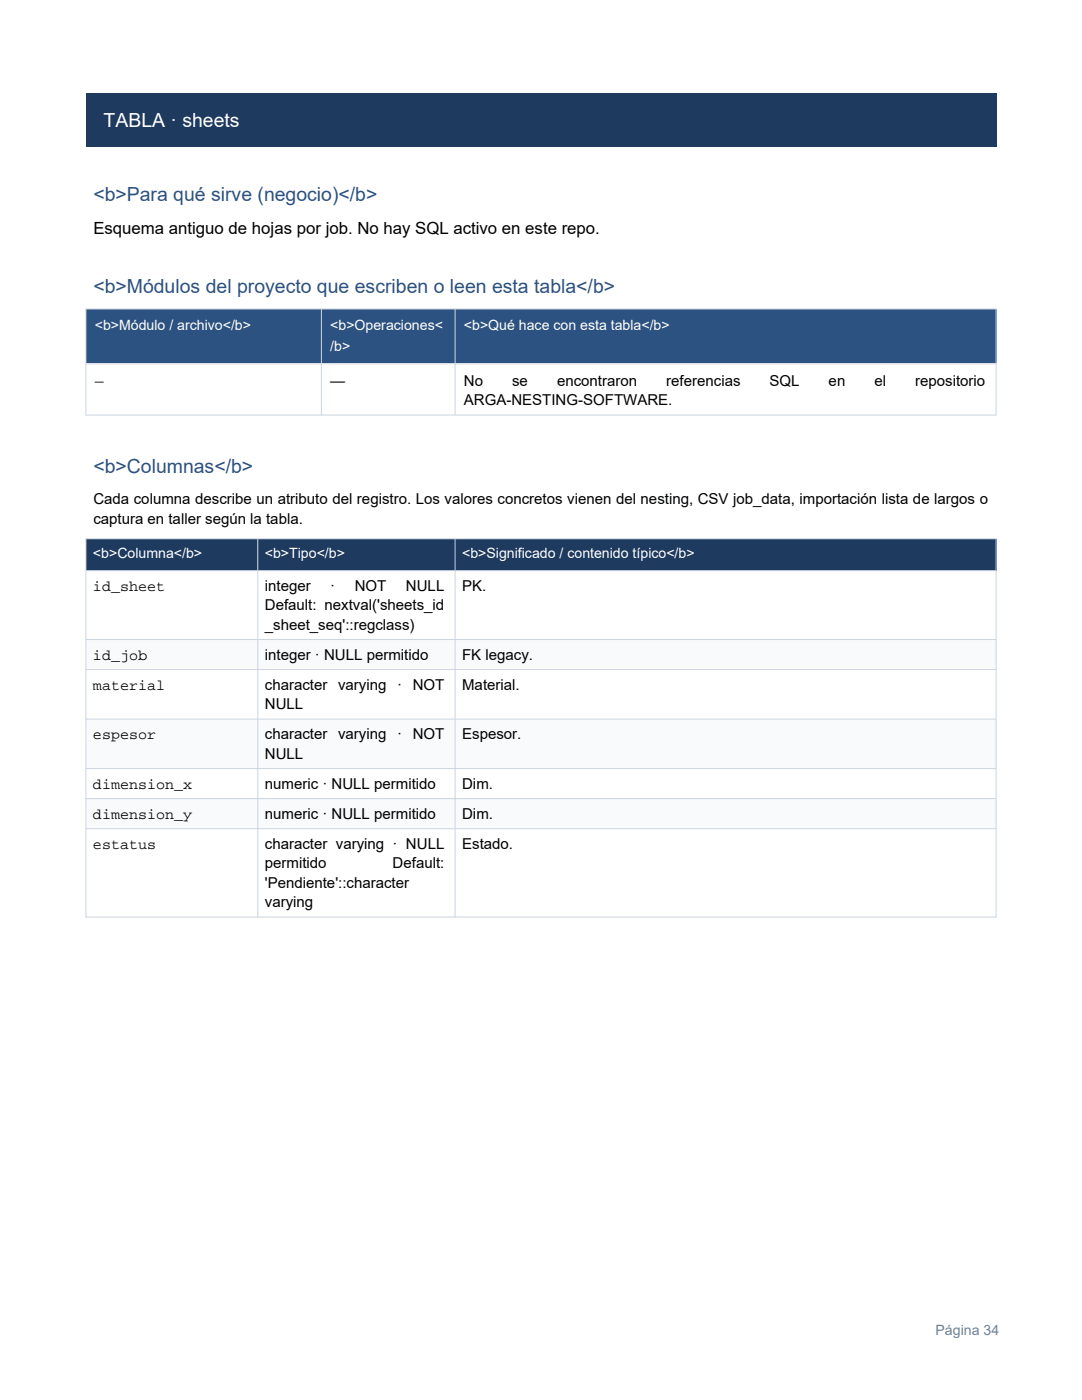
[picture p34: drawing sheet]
<svg xmlns="http://www.w3.org/2000/svg" width="216mm" height="279mm" viewBox="0 0 216 279" stroke-linecap="round" stroke-linejoin="round" font-family="sans-serif">
<defs><g id="words">
<text font-size="3.9" fill="#fff" x="20.7" y="25.3">TABLA · sheets</text>
<g font-size="3.9" fill="#2c5282">
<text x="18.6" y="40.1">&lt;b&gt;Para qué sirve (negocio)&lt;/b&gt;</text>
<text x="18.6" y="58.5">&lt;b&gt;Módulos del proyecto que escriben o leen esta tabla&lt;/b&gt;</text>
<text x="18.6" y="94.5">&lt;b&gt;Columnas&lt;/b&gt;</text>
</g>
<text font-size="3.4" x="18.6" y="46.7">Esquema antiguo de hojas por job. No hay SQL activo en este repo.</text>
<g font-size="3">
<text x="18.9" y="77">—</text>
<text x="65.9" y="77">—</text>
<text x="92.6" y="77">No</text>
<text x="102.2" y="77">se</text>
<text x="111.2" y="77">encontraron</text>
<text x="132.9" y="77">referencias</text>
<text x="153.6" y="77">SQL</text>
<text x="165.3" y="77">en</text>
<text x="174.5" y="77">el</text>
<text x="182.6" y="77">repositorio</text>
<text x="92.6" y="80.9">ARGA-NESTING-SOFTWARE.</text>
<text x="18.6" y="100.6">Cada columna describe un atributo del registro. Los valores concretos vienen del nesting, CSV job_data, importación lista de largos o</text>
<text x="18.6" y="104.5">captura en taller según la tabla.</text>
<text x="18.6" y="117.9">id_sheet</text>
<text x="52.8" y="117.9">integer</text>
<text x="65.9" y="117.9">·</text>
<text x="70.8" y="117.9">NOT</text>
<text x="81" y="117.9">NULL</text>
<text x="92.2" y="117.9">PK.</text>
<text x="52.8" y="121.8">Default: nextval('sheets_id</text>
<text x="52.8" y="125.7">_sheet_seq'::regclass)</text>
<text x="18.6" y="131.7">id_job</text>
<text x="52.8" y="131.7">integer · NULL permitido</text>
<text x="92.2" y="131.7">FK legacy.</text>
<text x="18.6" y="137.7">material</text>
<text x="52.8" y="137.7">character varying</text>
<text x="79.2" y="137.7">·</text>
<text x="82.3" y="137.7">NOT</text>
<text x="92.2" y="137.7">Material.</text>
<text x="52.8" y="141.6">NULL</text>
<text x="18.6" y="147.6">espesor</text>
<text x="52.8" y="147.6">character varying</text>
<text x="79.2" y="147.6">·</text>
<text x="82.3" y="147.6">NOT</text>
<text x="92.2" y="147.6">Espesor.</text>
<text x="52.8" y="151.4">NULL</text>
<text x="18.6" y="157.4">dimension_x</text>
<text x="52.8" y="157.4">numeric · NULL permitido</text>
<text x="92.2" y="157.4">Dim.</text>
<text x="18.6" y="163.4">dimension_y</text>
<text x="52.8" y="163.4">numeric · NULL permitido</text>
<text x="92.2" y="163.4">Dim.</text>
<text x="18.6" y="169.4">estatus</text>
<text x="52.8" y="169.4">character varying · NULL</text>
<text x="52.8" y="173.3">permitido</text>
<text x="78.3" y="173.3">Default:</text>
<text x="92.2" y="169.4">Estado.</text>
<text x="52.8" y="177.2">'Pendiente'::character</text>
<text x="52.8" y="181.1">varying</text>
</g>
<g font-size="2.8" fill="#fff">
<text x="18.9" y="65.9">&lt;b&gt;Módulo / archivo&lt;/b&gt;</text>
<text x="65.9" y="65.9">&lt;b&gt;Operaciones&lt;</text>
<text x="92.6" y="65.9">&lt;b&gt;Qué hace con esta tabla&lt;/b&gt;</text>
<text x="65.9" y="70.1">/b&gt;</text>
<text x="18.6" y="111.4">&lt;b&gt;Columna&lt;/b&gt;</text>
<text x="52.8" y="111.4">&lt;b&gt;Tipo&lt;/b&gt;</text>
<text x="92.2" y="111.4">&lt;b&gt;Significado / contenido típico&lt;/b&gt;</text>
</g>
<text font-size="2.8" fill="#718096" x="186.7" y="266.4">Página 34</text>
</g></defs>
<path d="M17.1 18.6h181.7v10.6h-181.7z" fill-rule="evenodd" fill="#1e3a5f"/>
<path d="M17.1 61.7h181.7v10.9h-181.7z" fill-rule="evenodd" fill="#2c5282"/>
<path d="M17.1 72.6h181.7v10.2h-181.7z" fill-rule="evenodd" fill="#fff"/>
<path d="M17.1 61.7h181.7v21.1h-181.7zM17.1 72.6h181.7M64.1 61.7v21.1M90.8 61.7v21.1" fill="none" stroke="#cbd5e0" stroke-width=".2"/>
<path d="M17.1 107.5h181.7v6.4h-181.7z" fill-rule="evenodd" fill="#1e3a5f"/>
<path d="M17.1 113.9h181.7v13.7h-181.7z" fill-rule="evenodd" fill="#fff"/>
<path d="M17.1 127.6h181.7v6h-181.7z" fill-rule="evenodd" fill="#f8fafc"/>
<path d="M17.1 133.6h181.7v9.9h-181.7z" fill-rule="evenodd" fill="#fff"/>
<path d="M17.1 143.5h181.7v9.9h-181.7z" fill-rule="evenodd" fill="#f8fafc"/>
<path d="M17.1 153.4h181.7v6h-181.7z" fill-rule="evenodd" fill="#fff"/>
<path d="M17.1 159.4h181.7v6h-181.7z" fill-rule="evenodd" fill="#f8fafc"/>
<path d="M17.1 165.4h181.7v17.6h-181.7z" fill-rule="evenodd" fill="#fff"/>
<path d="M17.1 107.5h181.7v75.5h-181.7zM17.1 113.9h181.7M51.4 107.5v75.5M90.8 107.5v75.5M17.1 127.6h181.7M17.1 133.6h181.7M17.1 143.5h181.7M17.1 153.4h181.7M17.1 159.4h181.7M17.1 165.4h181.7" fill="none" stroke="#cbd5e0" stroke-width=".2"/>
<use href="#words"/>
</svg>
